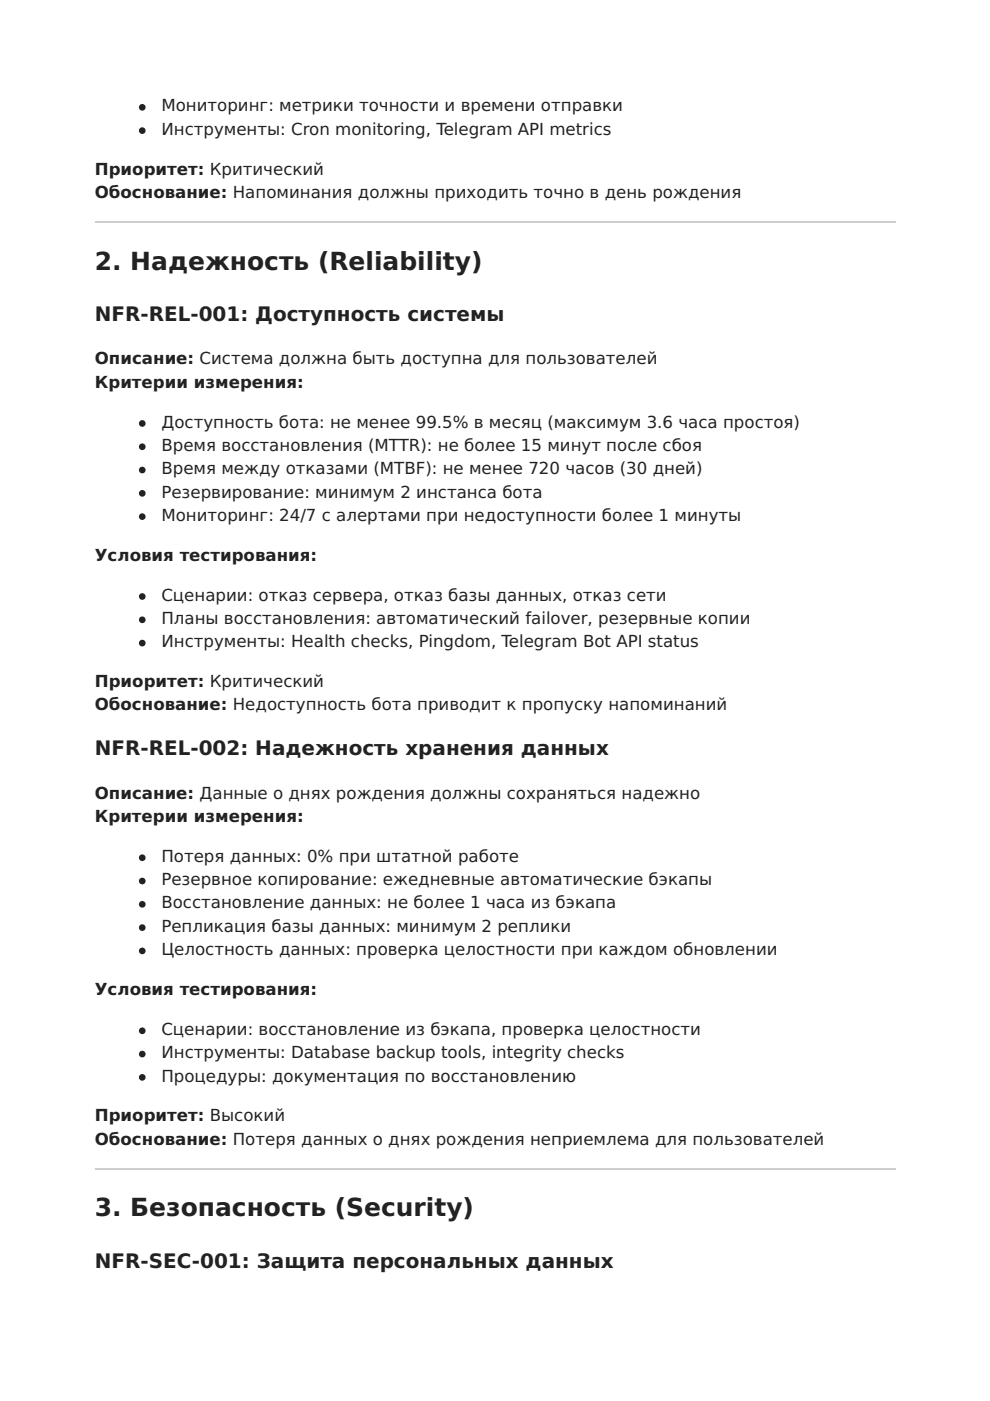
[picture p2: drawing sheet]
<svg xmlns="http://www.w3.org/2000/svg" width="210mm" height="297mm" viewBox="0 0 210 297" stroke-linecap="round" stroke-linejoin="round" font-family="sans-serif">
<defs><g id="words">
<g font-size="5.3" fill="#222">
<text x="20.1" y="57.1">2. Надежность (Reliability)</text>
<text x="20.1" y="257.9">3. Безопасность (Security)</text>
</g>
<g font-size="4.2" fill="#222">
<text x="20.1" y="68.1">NFR-REL-001: Доступность системы</text>
<text x="20.1" y="160.2">NFR-REL-002: Надежность хранения данных</text>
<text x="20.1" y="268.8">NFR-SEC-001: Защита персональных данных</text>
</g>
<g font-size="3.5" fill="#222">
<text x="34.2" y="23.6">Мониторинг: метрики точности и времени отправки</text>
<text x="34.2" y="28.6">Инструменты: Cron monitoring, Telegram API metrics</text>
<text x="20.1" y="37">Приоритет: Критический</text>
<text x="20.1" y="42">Обоснование: Напоминания должны приходить точно в день рождения</text>
<text x="20.1" y="77.3">Описание: Система должна быть доступна для пользователей</text>
<text x="20.1" y="82.2">Критерии измерения:</text>
<text x="34.2" y="90.7">Доступность бота: не менее 99.5% в месяц (максимум 3.6 часа простоя)</text>
<text x="34.2" y="95.6">Время восстановления (MTTR): не более 15 минут после сбоя</text>
<text x="34.2" y="100.5">Время между отказами (MTBF): не менее 720 часов (30 дней)</text>
<text x="34.2" y="105.5">Резервирование: минимум 2 инстанса бота</text>
<text x="34.2" y="110.4">Мониторинг: 24/7 с алертами при недоступности более 1 минуты</text>
<text x="20.1" y="118.9">Условия тестирования:</text>
<text x="34.2" y="127.4">Сценарии: отказ сервера, отказ базы данных, отказ сети</text>
<text x="34.2" y="132.3">Планы восстановления: автоматический failover, резервные копии</text>
<text x="34.2" y="137.2">Инструменты: Health checks, Pingdom, Telegram Bot API status</text>
<text x="20.1" y="145.7">Приоритет: Критический</text>
<text x="20.1" y="150.6">Обоснование: Недоступность бота приводит к пропуску напоминаний</text>
<text x="20.1" y="169.3">Описание: Данные о днях рождения должны сохраняться надежно</text>
<text x="20.1" y="174.3">Критерии измерения:</text>
<text x="34.2" y="182.7">Потеря данных: 0% при штатной работе</text>
<text x="34.2" y="187.7">Резервное копирование: ежедневные автоматические бэкапы</text>
<text x="34.2" y="192.6">Восстановление данных: не более 1 часа из бэкапа</text>
<text x="34.2" y="197.6">Репликация базы данных: минимум 2 реплики</text>
<text x="34.2" y="202.5">Целостность данных: проверка целостности при каждом обновлении</text>
<text x="20.1" y="211">Условия тестирования:</text>
<text x="34.2" y="219.4">Сценарии: восстановление из бэкапа, проверка целостности</text>
<text x="34.2" y="224.4">Инструменты: Database backup tools, integrity checks</text>
<text x="34.2" y="229.3">Процедуры: документация по восстановлению</text>
<text x="20.1" y="237.8">Приоритет: Высокий</text>
<text x="20.1" y="242.7">Обоснование: Потеря данных о днях рождения неприемлема для пользователей</text>
</g>
</g></defs>
<path d="M20.1 47.1h169.7M20.1 247.8h169.7" fill="none" stroke="#ccc" stroke-width=".35"/>
<g fill="#222" stroke="#222" stroke-width=".35">
<circle cx="30.2" cy="22.8" r=".53"/>
<circle cx="30.2" cy="27.7" r=".53"/>
<circle cx="30.2" cy="89.8" r=".53"/>
<circle cx="30.2" cy="94.7" r=".53"/>
<circle cx="30.2" cy="99.7" r=".53"/>
<circle cx="30.2" cy="104.6" r=".53"/>
<circle cx="30.2" cy="109.5" r=".53"/>
<circle cx="30.2" cy="126.5" r=".53"/>
<circle cx="30.2" cy="131.4" r=".53"/>
<circle cx="30.2" cy="136.3" r=".53"/>
<circle cx="30.2" cy="181.9" r=".53"/>
<circle cx="30.2" cy="186.8" r=".53"/>
<circle cx="30.2" cy="191.7" r=".53"/>
<circle cx="30.2" cy="196.7" r=".53"/>
<circle cx="30.2" cy="201.6" r=".53"/>
<circle cx="30.2" cy="218.5" r=".53"/>
<circle cx="30.2" cy="223.5" r=".53"/>
<circle cx="30.2" cy="228.4" r=".53"/>
</g>
<use href="#words"/>
</svg>
